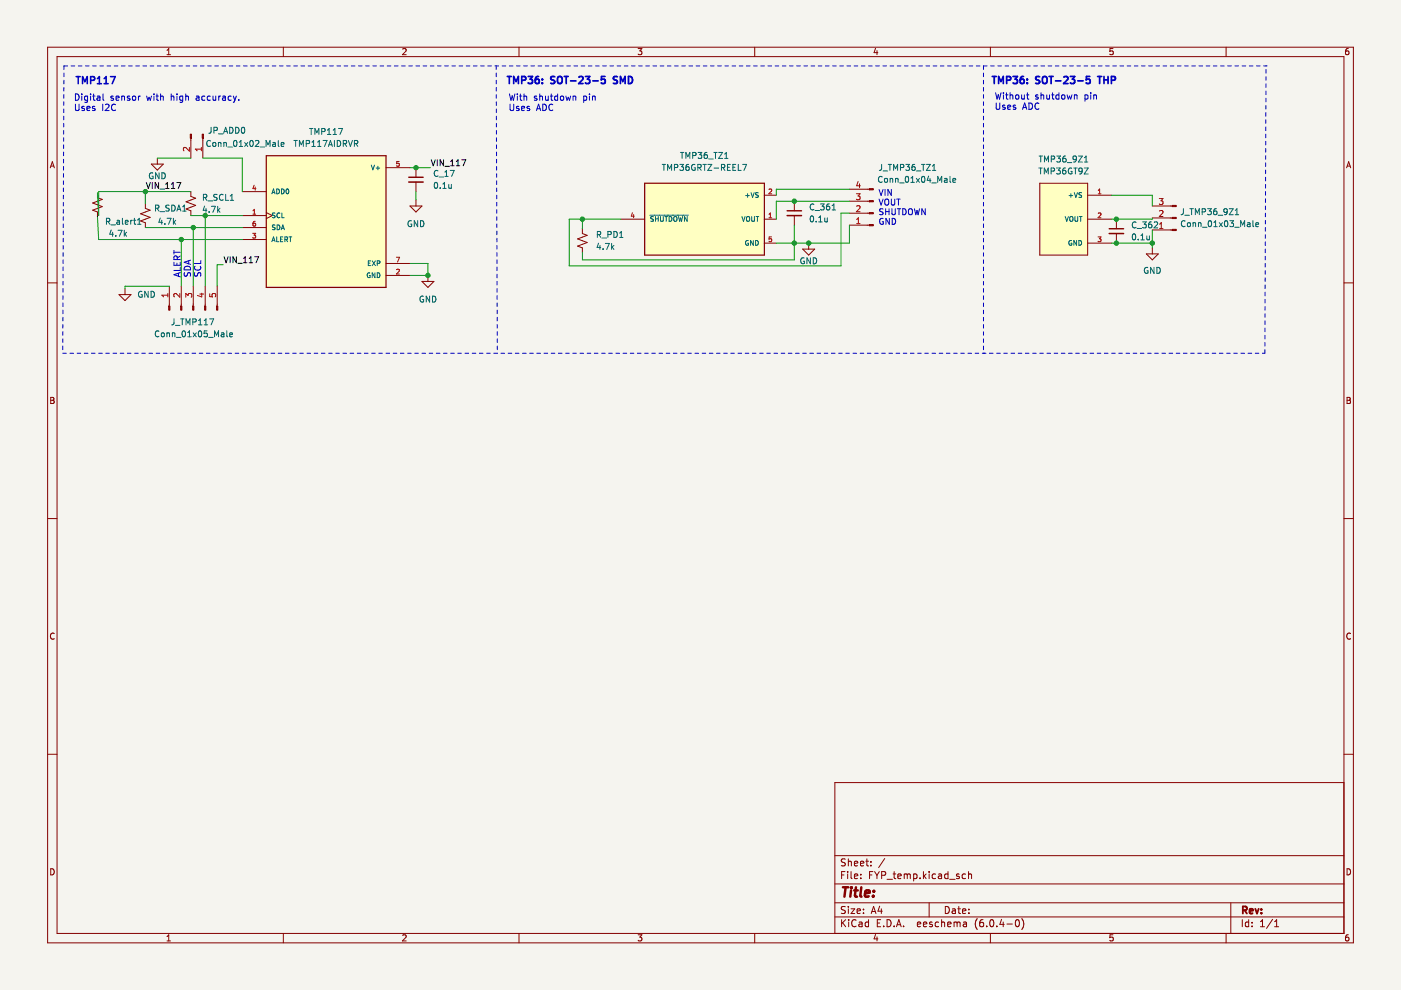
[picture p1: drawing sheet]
<svg xmlns="http://www.w3.org/2000/svg" width="297mm" height="210mm" viewBox="0 0 297 210" stroke-linecap="round" stroke-linejoin="round" font-family="sans-serif">
<path d="M.1 0h297v209.9h-297z" fill-rule="evenodd" fill="#f5f4ef" stroke="#f5f4ef" stroke-width=".21"/>
<g fill="none" stroke="#840000" stroke-width=".21">
<path d="M10.1 10h276.8v189.9h-276.8zM12.1 12h272.8v185.9h-272.8zM35.4 11.6h.7M35.4 10.7l.4-.4v1.3M60.1 10v2M85.4 10.4l.5-.1 .2 .4-.8 .9h.8M110 10v2M135.3 10.3h.8l-.4 .5 .3 .1v.6l-.2 .1-.5-.1M160 10v2M185.6 10.2l-.3 1h.8M185.9 10.7v.9M210 10v2"/>
<path d="M236 10.3h-.6l-.1 .6h.6l.1 .6-.2 .1-.5-.1M260 10v2M285.9 10.3l-.4 .1-.2 .2v.7l.2 .3 .4-.1v-.6l-.4-.1-.2 .2M10.7 35.6l.4-1.3 .4 1.3M10.8 35.2h.6M32.1 34.8h2.5l-1.2 1.3zM33.4 33.5v1.3M40.5 29.3v4.2M43 29.3v4.2M81.8 35.6h5.1M88.2 35.6v2M88.2 38.6v2"/>
<path d="M220.4 38.9h10.2v15.2h-10.2zM285.5 35.6l.4-1.3 .5 1.3M285.6 35.2h.7M10.1 60h2M20.7 40.9v1l1 .4-2.1 .7 2.1 .8-2.1 .8 1.1 .3v1.1M30.8 43.2v1l1 .4-2 .7 2 .8-2 .8 1 .3v1M40.5 40.6v1l1 .4-2.1 .8 2.1 .8-2.1 .7 1.1 .4v1M51.4 45.7h5.1M51.4 50.8h5.1M51.4 40.6h5.1M51.4 48.2h5.1M56.5 45.1l1.2 .6-1.2 .6"/>
<path d="M81.8 58.4h5.1M81.8 55.9h5.1M86.9 43.7h2.6l-1.3 1.2zM88.2 42.4v1.3M89.5 59.7h2.5l-1.3 1.2zM90.7 58.4v1.3M123.5 48.5v1l1 .4-2 .8 2 .7-2 .8 1 .4v1M131.6 46.5h5.1M162.1 41.4h2.5M162.1 46.5h2.5M162.1 51.5h2.5M168.4 42.7v2"/>
<path d="M168.4 45.7v2M170.2 52.8h2.5l-1.2 1.3zM171.5 51.5v1.3M180.1 40.1h4.2M180.1 42.7h4.2M180.1 45.2h4.2M180.1 47.7h4.2M230.6 41.4h5.1M230.6 46.5h5.1M230.6 51.5h5.1M236.7 46.5v2M236.7 49.5v2"/>
<path d="M243 53.8h2.6l-1.3 1.3zM244.3 43.7h4.2M244.3 52.6v1.2M244.3 46.2h4.2M244.3 48.8h4.2M284.9 60h2M25.2 62.5h2.6l-1.3 1.2zM26.5 61.2v1.3M35.9 60.7v4.2M38.4 60.7v4.2M41 60.7v4.2M43.5 60.7v4.2"/>
<path d="M46.1 60.7v4.2M10.8 84.3h.4l.2 .2-.2 .4 .2 .1 .1 .3-.2 .3h-.5zM10.8 84.9h.4M285.6 84.3h.4l.3 .2-.3 .4 .3 .1v.3l-.2 .3h-.5zM285.6 84.9h.4M10.1 110h2M284.9 110h2M11.5 134.4a.58 .58 0 0 0-.8 .5 .58 .58 0 0 0 .8 .5M286.3 134.4a.58 .58 0 0 0-.8 .5 .58 .58 0 0 0 .8 .5M10.1 159.9h2M284.9 159.9h2M284.9 165.9h-107.9v32"/>
<path d="M10.8 184.2a.66 .66 0 0 1 .7 .6 .66 .66 0 0 1-.7 .7zM35.4 198.6l.4-.4v1.3M35.4 199.5h.7M60.1 197.9v2M85.4 198.3l.5-.1 .2 .4-.8 .9h.8M110 197.9v2M135.3 198.2h.8l-.4 .5 .3 .1v.6l-.2 .1-.5-.1M160 197.9v2M177 194.4h107.9M177 191.4h107.9M177 187.4h107.9M177 181.4h107.9"/>
<path d="M178.4 185.5h.5M178.4 195v1.5M178.7 195.6l.6 .9M179.2 184.8h-.8v1.5M179.2 192.3l-.5-.1-.3 .1v.5l.7 .2 .1 .4-.3 .3-.5-.1M179.2 182.2l-.5-.1-.3 .1v.5l.7 .3 .1 .3-.3 .3-.5-.1M179.3 195l-.9 .8M179.7 184.8v.1M179.7 185.3v1M179.9 182.1v1.5M179.9 192.2v.1M179.9 192.7v1"/>
<path d="M179.9 182.7l.2-.1 .3 .1 .1 .9M179.9 195v.1M179.9 195.5v1M180.4 192.7h.8l-.8 1h.8M180.4 184.8v1.3l.3 .2M181.1 185.8l.8-.1-.1-.3-.4-.1-.3 .2 .1 .7h.6M181.1 183.1l.8-.1-.1-.3-.4-.1-.3 .2 .1 .7h.6M181.5 195.1a.71 .71 0 0 0-1 .5 .71 .71 0 0 0 .7 .9l.3-.2M181.7 193.2l.7-.2v-.2l-.5-.1-.2 .2 .1 .7h.6M182.1 195.6h.6l.1 .9M182.4 183.1l.7-.1v-.3l-.5-.1-.2 .2 .1 .7h.6M182.5 186.2v.1"/>
<path d="M182.5 185.4v.1M182.8 195.8l-.5 .1-.2 .2 .2 .4 .5-.1M183.1 193.5v.2M183.1 192.8v.1M183.6 182.6h.5M183.8 182.1v1.3l.3 .2M184.1 195.6l-.4-.1-.3 .3 .2 .6h.5M184.1 195v1.5M184.4 185.5h.5M184.6 183.5v.1M184.6 182.7v.1M184.7 193.7l.5-1.5 .5 1.5"/>
<path d="M184.9 193.3h.7M185.1 184.8h-.7v1.5M185.4 184.8l.5 .8M185.6 198.1l-.3 1h.8M185.9 185.6v.7M185.9 198.6v.9M186 195.7h.5M186.4 184.8l-.5 .8M186.5 192.1l-.4 1.1h1M186.7 195h-.7v1.5h.7M186.9 192.7v1M186.9 185.6l.7-.1 .2-.2-.1-.4-.8-.1v1.5"/>
<path d="M187.4 196.3v.2M187.6 182l-1.3 2M188.1 195a.76 .76 0 0 1 .8 .7 .76 .76 0 0 1-.8 .8zM188.1 186.4h1.1M189.4 185.3h.5M189.6 196.3v.2M189.6 184.8v1.3l.3 .2M190.1 196.5l.5-1.5 .5 1.5M190.2 196.1h.7M190.4 185.8l.7-.1-.1-.3-.4-.1-.2 .2v.7h.6M191.6 196.3v.2M191.7 185.4l.4-.1 .3 .2"/>
<path d="M191.7 185.3v1M192.4 185.5l.2-.2 .3 .1 .1 .9M192.4 185.5v.8M193.7 185.4l.4-.1 .3 .3-.1 .6h-.6M193.7 185.3v1.5M194.5 196l.7-.2-.1-.2-.4-.1-.2 .2 .1 .7h.5M195.1 186.2v.1M195.8 196l.7-.2-.1-.2-.4-.1-.2 .2 .1 .7h.5M195.8 184.8v1.5M195.9 185.7l.5 .6M196.4 185.3l-.6 .6M197 191.4v3"/>
<path d="M197 184.8v.1M197 185.3v1M197.6 195.6l-.3-.1-.2 .2v.2l.5 .2v.3h-.5M198.4 185.4l-.5-.1-.3 .3 .2 .6h.6M199 195.6l-.4-.1-.3 .3 .1 .6h.6M199 185.4h.6v.9M199.6 195.6l.3-.1 .3 .1 .1 .9M199.6 195v1.5M199.6 185.7h-.5l-.2 .2 .2 .4 .5-.1M200.4 192.2a.76 .76 0 0 1 .9 .7 .76 .76 0 0 1-.9 .8zM200.9 196l.7-.2v-.2l-.5-.1-.2 .2 .1 .7h.6M201 185.4l-.4-.1-.3 .3 .1 .6h.6"/>
<path d="M201 184.8v1.5M201.4 186.4h1.1M201.9 192.8h.6l.1 .9M202.3 195.6l.4-.1 .2 .2M202.3 195.5v1M202.6 193l-.5 .1-.2 .2 .2 .4 .5-.1M202.9 195.7l.2-.2 .4 .1 .1 .9M202.9 195.7v.8M203.1 192.7h.5M203.3 192.2v1.3l.3 .2M203.4 185.4l-.4-.1-.2 .2 .1 .2 .5 .2v.3h-.6M204.1 193.2l.7-.2-.1-.2-.4-.1-.2 .2v.7h.6"/>
<path d="M204.3 195.6h.6v.9M204.7 185.4l-.4-.1-.3 .3 .1 .6h.6M204.9 195.8l-.5 .1-.2 .2 .2 .4 .5-.1M205.4 185.4l.2-.1 .3 .1 .1 .9M205.4 184.8v1.5M205.4 193.5v.2M205.4 192.8v.1M207.2 194.8a1.72 1.72 0 0 0 0 2.3M208.4 195l-.4 .1a1.01 1.01 0 0 0 0 1.4l.5-.2 .1-.5-.3-.2h-.3l-.3 .2M209.2 196.3v.2M210 197.9v2M210 195.1l.2-.1a.8 .8 0 0 1 .5 .7 .8 .8 0 0 1-.5 .8l-.4-.6z"/>
<path d="M211.3 196.3v.2M212.3 194.9l-.3 1.1h.9M212.7 195.5v1M213.5 195.9h1.1M215.4 195.1l.2-.1a.8 .8 0 0 1 .6 .7 .8 .8 0 0 1-.6 .8l-.3-.6zM216.6 194.8a1.72 1.72 0 0 1 0 2.3M236 198.2h-.6l-.1 .6h.6l.1 .6-.2 .1-.5-.1M260 197.9v2M261 191.4v6.5M263.4 195v1.5M264.7 195.6l-.4-.1-.3 .3 .2 .6h.5M264.7 195v1.5"/>
<path d="M265.5 196.3v.2M265.5 195.6v.1M267.2 196.5h.9M267.2 195.4l.5-.4v1.5M269.8 194.9l-1.3 1.9M270.2 196.5h.9M270.2 195.4l.5-.4v1.5M285.6 184.2a.66 .66 0 0 1 .8 .6 .66 .66 0 0 1-.8 .7zM285.9 198.2l-.4 .1-.2 .2v.7l.2 .3 .4-.1v-.6l-.4-.1-.2 .2"/>
</g>
<path d="M263.5 193l.7-.1 .2-.2-.1-.4-.8-.1v1.5M263.9 193l.5 .7M264.9 193.2l.7-.2v-.2l-.5-.1-.2 .2 .1 .7h.6M266.1 192.7l.4 1 .4-1M267.4 193.5v.2M267.4 192.8v.1" fill="none" stroke="#840000" stroke-width=".39"/>
<path d="M178.7 188.1h1.2M179.3 188.1l-.3 2M180.4 188.8l-.1 1.3M180.5 188.1v.2M181.1 188.8h.8M181.5 188.1l-.2 1.7v.2l.4 .1M182.6 188.1l-.2 1.7 .3 .3M183.4 189.5l1-.2-.1-.4-.5-.1-.3 .3-.1 .9h.8M185.2 189.9l-.1 .2M185.3 188.9v.2" fill="none" stroke="#840000" stroke-width=".52"/>
<path d="M86.7 38.6h3M166.9 45.7h3M235.2 49.5h3" fill="none" stroke="#840000" stroke-width=".33"/>
<path d="M86.7 37.6h3M166.9 44.7h3M235.2 48.5h3" fill="none" stroke="#840000" stroke-width=".3"/>
<g fill="none" stroke="#006464" stroke-width=".21">
<path d="M32.4 36.7a.58 .58 0 0 0-.7 .6 .58 .58 0 0 0 .8 .5v-.4h-.3M33.7 36.6v1.3l-.7-1.3v1.3M34.3 36.6a.64 .64 0 0 1 .8 .7 .64 .64 0 0 1-.8 .6zM44.6 29.9a.56 .56 0 0 0-.8 .5 .56 .56 0 0 0 .8 .5M44.8 27l-.1 1.1-.4 .2M45.2 30.3l.1-.1 .4 .1-.1 .7-.4-.1zM45.4 27.7l.6-.1v-.5l-.6-.1v1.3M46.3 30.2v.9M46.3 30.3h.5l.1 .8M46.3 28.4h1M47.4 28.3l.4-1.3 .5 1.3M47.5 30.3h.4l.1 .8"/>
<path d="M47.5 30.2v.9M47.5 27.9h.6M48.3 31.2h1M48.7 27a.64 .64 0 0 1 .7 .6 .64 .64 0 0 1-.7 .7zM49.6 29.9l.2-.1a.68 .68 0 0 1 .5 .6 .68 .68 0 0 1-.5 .7l-.3-.5zM50 27a.64 .64 0 0 1 .7 .6 .64 .64 0 0 1-.7 .7zM50.7 31.1h.7M50.7 30.1l.4-.3v1.3M51.3 27.1l.2-.1a.68 .68 0 0 1 .4 .6 .68 .68 0 0 1-.4 .7l-.3-.5zM51.9 30.2l.6 .9M52.5 30.2l-.6 .9M53.1 29.9l.2-.1a.68 .68 0 0 1 .4 .6 .68 .68 0 0 1-.4 .7l-.3-.5z"/>
<path d="M54.2 29.9l.5-.1 .2 .3-.8 1h.8M55.1 31.2h1M56.4 31.1v-1.3l.4 .9 .5-.9v1.3M57.9 30.3h.4l.1 .8M58.4 30.5l-.6 .2 .2 .4 .4-.1M59 29.8v1.1l.2 .2M59.6 30.6l.6-.1v-.2l-.4-.1-.2 .2 .1 .6h.5M62.3 29.8h.7M62.7 29.8v1.3M63.5 31.1v-1.3l.4 .9 .4-.9v1.3M64.9 30.4h.6l.1-.5-.7-.1v1.3M65.6 27.2h.7"/>
<path d="M66 27.2v1.3M66.1 31.1h.8M66.1 30.1l.4-.3v1.3M66.8 28.5v-1.3l.4 .9 .4-.9v1.3M67.3 31.1h.8M67.3 30.1l.4-.3v1.3M68.2 27.9l.6-.1 .1-.4-.7-.2v1.3M68.5 29.8h.8l-.5 1.3M69.4 28.5h.7M69.4 27.6l.4-.4v1.3M69.6 31.1l.5-1.3 .4 1.3M69.8 30.7h.6"/>
<path d="M70.6 28.5h.8M70.6 27.6l.4-.4v1.3M70.9 29.8v1.3M71.5 29.8a.64 .64 0 0 1 .7 .6 .64 .64 0 0 1-.7 .7zM71.8 27.2h.8l-.5 1.3M72.8 30.4h.6v-.5l-.6-.1v1.3M73.1 30.4l.4 .7M73.9 29.8l.4 1.3 .4-1.3M75.1 30.4h.6l.1-.5-.7-.1v1.3M75.4 30.4l.5 .7M78.7 35l.4 1 .3-1M79.7 35.6h.8"/>
<path d="M80.1 35.2v.8M92.2 38.8l.2-.1a.68 .68 0 0 1 .4 .6 .68 .68 0 0 1-.4 .6l-.3-.4zM92.9 36.3a.56 .56 0 0 0-.8 .5 .56 .56 0 0 0 .8 .5M93.1 37.5h1M93.3 39.8v.1M93.9 39.9h.7M93.9 39l.3-.3v1.2M94.3 37.4h.7M94.3 36.5l.4-.4v1.3M95.1 39.1l.1 .8 .5-.1M95.5 36.1h.8l-.5 1.3M95.7 39.1v.8"/>
<path d="M140.4 34.9h.7M140.8 34.9v1.2M141.5 36.1v-1.2l.5 .9 .4-.9v1.2M143 35.5h.6l.1-.5-.7-.1v1.2M144.1 34.9h.8l-.4 .4 .4 .2v.5l-.2 .1-.6-.1M144.3 32.3h.7M144.6 32.3v1.3M145.4 33.6v-1.3l.4 .9 .5-.9v1.3M146 34.9h-.3l-.2 .3-.1 .7 .3 .2 .4-.1-.1-.6-.3-.1-.3 .3M146.9 33l.6-.1v-.5l-.6-.1v1.3M147.3 34.9a.58 .58 0 0 0-.7 .6 .58 .58 0 0 0 .8 .5v-.4h-.2M147.9 35.5h.7v-.5l-.7-.1v1.2"/>
<path d="M148 32.3h.8l-.4 .5 .3 .1v.6l-.1 .1-.6-.1M148.3 35.5l.4 .6M149 34.9h.8M149.4 34.9v1.2M149.9 32.3l-.4 .1-.2 .2v.7l.2 .3 .4-.1v-.6l-.4-.1-.2 .2M150.1 34.9h.8l-.8 1.2h.8M150.2 33.7h1M151.3 32.3h.8M151.4 35.6h1M151.7 32.3v1.3M152.4 32.3h.8l-.8 1.3h.8M153 35.5h.6v-.5l-.6-.1v1.2"/>
<path d="M153.3 35.5l.4 .6M153.6 33.6h.8M153.6 32.7l.4-.4v1.3M154.2 35.5h.5M154.8 34.9h-.6v1.2h.6M155.4 35.5h.4M156 34.9h-.6v1.2h.6M156.5 34.9v1.2h.6M157.4 34.9h.9l-.6 1.2M186.9 34.9v1l-.5 .2M187 37.5a.56 .56 0 0 0-.8 .5 .56 .56 0 0 0 .8 .5M187.2 36.2h1"/>
<path d="M187.6 37.9l.2-.1 .3 .1v.7l-.5-.1zM188.3 34.9h.7M188.7 34.9v1.2M188.7 37.9h.5l.1 .8M188.7 37.8v.9M189.5 36.1v-1.2l.4 .9 .4-.9v1.2M189.9 37.9h.5v.8M189.9 37.8v.9M190.7 38.8h1M190.9 35.5h.6l.1-.5-.7-.1v1.2M192 37.5l.2-.1a.68 .68 0 0 1 .5 .6 .68 .68 0 0 1-.5 .7l-.3-.5zM192.1 34.9h.7l-.4 .4 .4 .2v.5l-.2 .1-.5-.1"/>
<path d="M193.1 38.7h.8M193.1 37.8l.4-.4v1.3M193.9 34.9h-.3l-.2 .3-.1 .7 .3 .2 .4-.1-.1-.6-.3-.1-.3 .3M194.3 37.8l.6 .9M194.3 36.2h1M194.9 37.8l-.6 .9M195.4 34.9h.7M195.5 37.5l.2-.1a.68 .68 0 0 1 .4 .6 .68 .68 0 0 1-.4 .7l-.3-.5zM195.7 34.9v1.2M196.4 34.9h.9l-.9 1.2h.9M196.9 37.3l-.3 .9h.8M197.2 37.8v.9"/>
<path d="M197.5 38.8h1M197.7 36.1h.7M197.7 35.2l.3-.3v1.2M198.8 38.7v-1.3l.4 .9 .5-.9v1.3M200.3 37.9h.5v.8M200.8 38.1l-.6 .3 .2 .3 .4-.1M201.4 37.4v1.1l.2 .2M202 38.2l.6-.1v-.2l-.4-.1-.2 .2 .1 .6h.5M220.3 35.6h.7M220.3 33.1h.7M220.6 35.6v1.3M220.7 33.1v1.3"/>
<path d="M221.4 36.9v-1.3l.4 .9 .5-.9v1.3M221.4 34.4v-1.3l.5 .9 .4-.9v1.3M222.9 36.3l.6-.1v-.5l-.6-.1v1.3M222.9 33.7h.6l.1-.5-.7-.1v1.3M224 35.6h.8l-.4 .5 .3 .1v.6l-.1 .1-.6-.1M224 33.1h.8l-.4 .5 .4 .1v.5l-.2 .2-.6-.2M225.9 35.6l-.4 .1-.2 .2v.7l.2 .3 .4-.1v-.6l-.4-.1-.2 .2M225.9 33.1h-.3l-.2 .3-.1 .7 .3 .3 .4-.2-.1-.6h-.3l-.3 .2M226.3 34.5h.9M227.2 35.7a.58 .58 0 0 0-.7 .6 .58 .58 0 0 0 .8 .5v-.5h-.3M227.6 35.6h.8M228 35.6v1.3"/>
<path d="M228.2 33.6l-.2 .3-.4-.1v-.6l.4-.1 .2 .2v.7l-.2 .3-.4 .1M228.6 33.1h.9l-.9 1.3h.9M229.5 36.2l-.3 .2-.3-.1-.1-.6 .4-.1 .3 .3-.1 .7-.2 .2-.3 .1M229.9 35.6h.8l-.8 1.3h.8M229.9 34.4h.7M229.9 33.4l.4-.3v1.3M22.6 46.9h.6v-.5l-.6-.1v1.3M22.9 46.9l.4 .7M23.5 47.7h1M23.6 48.8l-.3 .9h.8M23.9 49.2v.9M24.5 50v.1"/>
<path d="M24.8 46.8h.5v.8M25 48.8h.9l-.6 1.3M25.3 47l-.6 .2 .2 .4 .4-.1M26 46.3v1.1l.1 .2M26.4 48.8v1.3M26.5 49.6l.3 .5M26.6 47.1l.6-.1-.1-.2-.4-.1-.1 .2v.6h.5M26.8 49.2l-.4 .5M27.7 46.7v.9M28.1 46.7l-.4 .2M28.3 46.7h.5M28.5 46.3v1.1l.3 .2"/>
<path d="M29.2 47.6h.7M29.2 46.6l.3-.3v1.3M33 44.2l.6-.1v-.5l-.6-.1v1.3M33.3 44.2l.4 .6M33.9 44.9h1M34 46.2l-.3 .9h.8M34.3 46.7v.9M34.9 47.4v.2M35.4 46.3h.9l-.6 1.3M35.9 43.6h-.7v.4l.6 .2 .1 .3-.3 .3-.4-.1M36.4 43.5a.64 .64 0 0 1 .8 .6 .64 .64 0 0 1-.8 .7zM36.8 46.3v1.3"/>
<path d="M36.9 47.1l.3 .5M37.2 46.7l-.4 .5M37.5 44.8l.4-1.3 .5 1.3M37.6 44.4h.6M38.7 44.8h.7M38.7 43.9l.4-.4v1.3M43.1 41.9l.6-.1 .1-.5-.7-.1v1.3M43.4 43.7l-.3 .9h.8M43.4 41.9l.5 .6M43.7 44.2v.8M44.1 42.6h1M44.3 44.9v.1"/>
<path d="M44.8 43.7h.9l-.6 1.3M46 41.3h-.6v.4l.5 .2 .1 .3-.2 .3-.5-.1M46.2 43.7v1.3M46.3 44.5l.3 .5M46.6 44.2l-.4 .5M47.3 41.3a.56 .56 0 0 0-.8 .5 .56 .56 0 0 0 .8 .6M47.8 41.2v1.3h.7M48.8 42.5h.7M48.8 41.6l.4-.4v1.3M57.6 51.2l.4-1 .3 1M57.6 41.1l.4-1 .3 1M57.7 40.8h.5"/>
<path d="M57.7 51h.5M58.3 47.7l-.5 .1a.42 .42 0 0 0 .5 .5l-.1 .4h-.5M58.3 45.2h-.5a.42 .42 0 0 0 .5 .6l-.1 .3h-.5M58.7 40.1a.51 .51 0 0 1 .5 .5 .51 .51 0 0 1-.5 .5zM58.7 50.2v1h.4M58.8 47.7a.51 .51 0 0 1 .5 .5 .51 .51 0 0 1-.5 .5zM59.3 45.2a.45 .45 0 0 0-.6 .5 .45 .45 0 0 0 .6 .4M59.5 50.7h.3M59.6 48.7l.4-1 .3 1M59.7 40.1a.51 .51 0 0 1 .6 .5 .51 .51 0 0 1-.6 .5zM59.7 48.4h.5M59.8 45.2v1h.5"/>
<path d="M60 50.2h-.5v1h.5M60.4 50.8l.5-.1v-.4l-.5-.1v1M60.6 50.8l.4 .4M60.7 40.2l.2-.1a.49 .49 0 0 1 .3 .5 .49 .49 0 0 1-.4 .4l-.2-.3zM61.3 50.2h.6M61.6 50.2v1M78.1 55.8h.3M78.4 57.9a.46 .46 0 0 0-.6 .5 .46 .46 0 0 0 .7 .4v-.4h-.2M78.6 55.3h-.5v1h.5M78.9 55.3l.7 1M79.5 57.8v1.1l-.6-1.1v1.1M79.6 55.3l-.7 1"/>
<path d="M80 57.8a.51 .51 0 0 1 .6 .6 .51 .51 0 0 1-.6 .5zM80 55.8h.5v-.4l-.5-.1v1M87.2 46.9a.58 .58 0 0 0-.7 .5 .58 .58 0 0 0 .8 .5v-.4h-.3M88.6 46.8v1.3l-.8-1.3v1.3M89.2 46.8a.64 .64 0 0 1 .7 .6 .64 .64 0 0 1-.7 .7zM126.7 49.7h.6v-.5l-.6-.1v1.2M126.9 51.6l-.3 .9h.8M127 49.7l.4 .6M127.2 52v.9M127.6 50.5h1M127.9 52.8v.1M128.3 51.6h.9l-.6 1.3"/>
<path d="M128.9 49.7h.6l.1-.5-.7-.1v1.2M129.7 51.6v1.3M129.8 52.4l.4 .5M130.2 49.1a.64 .64 0 0 1 .7 .6 .64 .64 0 0 1-.7 .6zM130.2 52l-.5 .5M131.4 50.3h.7M131.4 49.4l.3-.3v1.2M137.8 45.6h8.1M138.5 46h-.5a.42 .42 0 0 0 .5 .5l-.1 .4h-.4M139 45.9v1M139 46.4h.6M139.6 45.9v1"/>
<path d="M140 45.9v.8l.2 .2 .4-.2v-.8M141 45.9h.5M141.3 45.9v1M141.9 45.9a.51 .51 0 0 1 .6 .5 .51 .51 0 0 1-.6 .5zM142.9 46.1l.2-.2 .4 .2v.5l-.1 .3-.5-.1zM143.9 45.9l.2 1 .2-.7 .2 .7 .2-1M145.7 45.9v1l-.6-1v1M157.3 45.9l.3 1 .4-1M158.1 41.5h.8M158.3 46.1l.2-.2 .4 .2v.5l-.1 .3-.5-.1zM158.5 41.1v.8M158.7 51a.46 .46 0 0 0-.6 .5 .46 .46 0 0 0 .6 .4v-.3h-.2"/>
<path d="M159.2 40.8l.4 1.1 .3-1.1M159.4 45.9v.8l.2 .2 .4-.2v-.8M159.7 51v1l-.6-1v1M160.2 51a.51 .51 0 0 1 .6 .5 .51 .51 0 0 1-.6 .5zM160.3 45.9h.6M160.6 45.9v1M160.8 40.9h-.6a.42 .42 0 0 0 .5 .6v.3h-.5M170.5 54.7a.58 .58 0 0 0-.7 .6 .58 .58 0 0 0 .7 .5v-.4h-.2M171.8 54.7v1.2l-.7-1.2v1.2M171.9 45.9l.2-.1a.68 .68 0 0 1 .4 .6 .68 .68 0 0 1-.4 .7l-.3-.5zM172.4 54.7a.64 .64 0 0 1 .8 .6 .64 .64 0 0 1-.8 .6zM172.6 43.4a.56 .56 0 0 0-.8 .5 .56 .56 0 0 0 .8 .5"/>
<path d="M172.8 44.6h1M173 46.9v.2M173.6 47.1h.7M173.6 46.1l.4-.3v1.3M174 43.2h.7l-.4 .5 .4 .1v.6l-.2 .1-.5-.1M174.9 46.2v.8l.5-.1M175.4 46.2v.9M175.8 43.2l-.3 .1-.2 .2-.1 .8 .3 .2 .4-.1-.1-.6-.3-.1-.3 .3M176.4 44.5h.8M176.4 43.6l.4-.4v1.3M225.8 45.9l.4 1 .3-1M226.7 41.5h.7"/>
<path d="M226.9 46.1l.1-.2 .4 .2 .1 .5-.2 .3-.4-.1zM227 41.1v.8M227.2 51a.46 .46 0 0 0-.6 .5 .46 .46 0 0 0 .6 .4v-.3h-.2M227.8 40.8l.3 1.1 .3-1.1M227.9 45.9v.8l.2 .2 .4-.2v-.8M228.3 51v1l-.6-1v1M228.7 51a.51 .51 0 0 1 .6 .5 .51 .51 0 0 1-.6 .5zM228.8 45.9h.6M229.1 45.9v1M229.3 40.9h-.5a.42 .42 0 0 0 .5 .6l-.1 .3h-.5M240.2 49.7l.2-.1a.68 .68 0 0 1 .4 .6 .68 .68 0 0 1-.4 .7l-.3-.5zM240.8 47.2a.56 .56 0 0 0-.7 .5 .56 .56 0 0 0 .7 .5"/>
<path d="M241.1 48.4h1M241.3 50.7v.2M241.9 50l.3-.4v1.3M241.9 50.9h.7M242.2 47.1h.8l-.4 .4 .4 .2v.5l-.2 .1-.6-.1M243.1 50l.1 .8 .5-.1M243.3 56.8a.58 .58 0 0 0-.7 .5 .58 .58 0 0 0 .8 .5v-.4h-.2M243.7 50v.9M244.1 47.1h-.3l-.2 .3-.1 .7 .3 .2 .4-.1-.1-.6-.3-.1-.3 .3M244.7 56.7v1.3l-.8-1.3v1.3M244.7 47.2l.5-.1 .2 .3-.7 .9h.7M245.3 56.7a.64 .64 0 0 1 .7 .6 .64 .64 0 0 1-.7 .7z"/>
<path d="M250.9 44.3l-.1 1-.4 .2M251.2 45.6h1M251.3 46.9a.56 .56 0 0 0-.8 .5 .56 .56 0 0 0 .8 .5M251.8 47.3l.2-.1 .3 .1v.7l-.5-.1zM252.3 44.3h.7M252.6 44.3v1.2M253 47.3h.4l.1 .8M253 47.2v.9M253.4 45.5v-1.2l.5 .9 .4-.9v1.2M254.1 47.3h.5v.8M254.1 47.2v.9M254.9 44.9h.6v-.5l-.6-.1v1.2"/>
<path d="M254.9 48.2h1M256 44.3h.8l-.4 .4 .4 .2v.5l-.2 .1-.6-.1M256.3 46.9l.2-.1a.68 .68 0 0 1 .4 .6 .68 .68 0 0 1-.4 .7l-.3-.5zM257.4 48.1h.7M257.4 47.2l.3-.4v1.3M257.9 44.3h-.4l-.1 .3-.1 .7 .2 .2 .5-.1-.1-.6-.4-.1-.2 .3M258.3 45.6h.9M258.5 47.2l.7 .9M259.2 47.2l-.7 .9M259.7 46.9l.2-.1a.68 .68 0 0 1 .4 .6 .68 .68 0 0 1-.4 .7l-.3-.5zM260.2 44.8l-.2 .2h-.4l-.1-.6 .5-.1 .2 .2-.1 .7-.1 .3h-.4M260.6 44.3h.9l-.9 1.2h.9"/>
<path d="M260.7 46.8h.8l-.4 .5 .4 .1v.5l-.2 .2-.6-.2M261.8 48.2h.9M261.9 45.5h.7M261.9 44.6l.4-.3v1.2M263 48.1v-1.3l.5 .9 .4-.9v1.3M264.5 47.3h.5v.8M265 47.5l-.6 .3 .2 .3 .4-.1M265.6 46.8v1.1l.2 .2M266.2 47.6l.7-.1-.1-.2-.4-.1-.2 .2 .1 .6h.5M30.1 61.8a.58 .58 0 0 0-.7 .6 .58 .58 0 0 0 .7 .5v-.4h-.2M31.4 61.8v1.2l-.7-1.2v1.2M32 61.8a.64 .64 0 0 1 .8 .6 .64 .64 0 0 1-.8 .6z"/>
<path d="M33.7 70.3a.56 .56 0 0 0-.8 .5 .56 .56 0 0 0 .8 .5M34.3 70.6h.3l.3 .2v.4l-.3 .2-.4-.2zM35.4 70.7l.5-.1v.8M35.4 70.6v.8M36.5 70.7l.5-.1 .1 .8M36.5 70.6v.8M36.9 67.6l-.1 1.1-.4 .2M37.2 69h1M37.4 71.5h1M38.3 67.6h.7M38.6 67.6v1.3M38.7 70.3l.2-.2a.68 .68 0 0 1 .4 .7 .68 .68 0 0 1-.4 .6l-.3-.5z"/>
<path d="M39.4 68.9v-1.3l.5 .9 .4-.9v1.3M39.8 71.4h.7M39.8 70.5l.4-.4v1.3M40.9 68.3l.6-.1v-.5l-.6-.1v1.3M41 70.6l.6 .8M41.6 70.6l-.6 .8M42.1 68.9h.7M42.1 68l.4-.4v1.3M42.2 70.3l.1-.2a.68 .68 0 0 1 .5 .7 .68 .68 0 0 1-.5 .6l-.3-.5zM43.3 68l.4-.4v1.3M43.3 68.9h.7M43.9 70.1h-.6v.6h.6v.6l-.2 .1-.4-.1"/>
<path d="M44.2 71.5h1M44.4 67.6h.9l-.5 1.3M45.5 71.4v-1.3l.4 1 .4-1v1.3M46.9 70.6h.5l.1 .8M47.5 70.9l-.6 .2 .2 .3h.4M48.1 70.1v1.1l.2 .2M48.7 71l.6-.1-.1-.3h-.3l-.2 .1 .1 .7h.4M89.8 62.8a.58 .58 0 0 0-.8 .6 .58 .58 0 0 0 .8 .5v-.4h-.2M91.1 62.8v1.3l-.7-1.3v1.3M91.7 62.8a.64 .64 0 0 1 .7 .6 .64 .64 0 0 1-.7 .7z"/>
</g>
<g fill="#840000" stroke="#840000" stroke-width=".21">
<path d="M45.9 64.9h.3v.9h-.3z" fill-rule="evenodd"/>
<path d="M43.4 64.9h.2v.9h-.2z" fill-rule="evenodd"/>
<path d="M40.8 64.9h.3v.9h-.3z" fill-rule="evenodd"/>
<path d="M38.3 64.9h.3v.9h-.3z" fill-rule="evenodd"/>
<path d="M35.8 64.9h.2v.9h-.2z" fill-rule="evenodd"/>
<path d="M184.3 40h.9v.3h-.9z" fill-rule="evenodd"/>
<path d="M184.3 42.5h.9v.3h-.9z" fill-rule="evenodd"/>
<path d="M184.3 45.1h.9v.2h-.9z" fill-rule="evenodd"/>
<path d="M184.3 47.6h.9v.3h-.9z" fill-rule="evenodd"/>
<path d="M248.5 43.6h.9v.2h-.9z" fill-rule="evenodd"/>
<path d="M248.5 46.1h.9v.2h-.9z" fill-rule="evenodd"/>
<path d="M248.5 48.6h.9v.3h-.9z" fill-rule="evenodd"/>
<path d="M40.3 28.4h.3v.9h-.3z" fill-rule="evenodd"/>
<path d="M42.9 28.4h.2v.9h-.2z" fill-rule="evenodd"/>
</g>
<g fill="none" stroke="#a90000" stroke-width=".21">
<path d="M40.2 31.3v.7l-1-.7-.3 .2 .1 .5M42.7 31.3v.7M42.7 31.6h-1.3l.4 .4M53.9 39.3l-.3 .7h.7M54.1 39.7v.6M84.6 34.2h-.5v.5h.5v.5h-.5M181.9 38.5l-.3 .9h.8M182.2 39v.8M53.6 49.5h.6l-.3 .4 .3 .1v.4h-.6M53.6 45.4h.6M53.6 44.7l.3-.3v1M54.1 46.9l-.4 .3-.1 .6 .2 .1 .4-.1-.1-.4-.3-.1-.2 .2"/>
<path d="M84 54.5h.7l-.4 1.1M84.1 57.2l.4-.1 .2 .3-.7 .7h.7M134.1 45.1l-.3 .7h.7M134.3 45.5v.7M163 40.2l.4-.1 .2 .3-.6 .7h.6M163 46.2h.6M163 45.4l.3-.2v1M163.6 50.2h-.5l-.1 .5h.5l.1 .4h-.6M181.6 41.1h.8l-.5 .5 .4 .1v.5l-.2 .1-.5-.1M181.6 47.4h.8M181.6 46.5l.4-.3v1.2M181.6 43.7l.5-.1 .3 .4-.8 .9h.8"/>
<path d="M232.8 50.2h.6l-.3 .4 .3 .1v.4h-.6M232.9 41.1h.5M232.9 40.4l.2-.3v1M232.9 45.2h.3l.2 .2-.6 .8h.6M245.8 42.1h.8l-.4 .5 .3 .1v.5l-.2 .2-.5-.2M245.9 48.4h.7M245.9 47.5l.3-.3v1.2M245.9 44.8l.4-.2 .3 .4-.8 .9h.8M35.6 62.2v.8M35.6 62.6h-1.3l.4 .4M38.1 62.2v.8l-.9-.8-.3 .3 .1 .5M39.4 63v-.8l.5 .5 .1-.4h.5l.2 .2-.2 .5"/>
<path d="M42.4 62.3h.8M42.8 62.2v.8l-.9-.3M44.5 62.3v.6l.6 .1-.1-.7h.6l.1 .2-.1 .5"/>
</g>
<path d="M220.4 38.9h10.2v15.2h-10.2z" fill-rule="evenodd" fill="#ffffc2" stroke="#ffffc2" stroke-width=".21"/>
<g fill="#ffffc2" stroke="#ffffc2" stroke-width=".25">
<path d="M136.7 38.9h25.4v15.2h-25.4z" fill-rule="evenodd"/>
<path d="M56.5 33h25.3v27.9h-25.3z" fill-rule="evenodd"/>
</g>
<path d="M56.5 33h25.3v27.9h-25.3zM136.7 38.9h25.4v15.2h-25.4z" fill="none" stroke="#840000" stroke-width=".25"/>
<g fill="none" stroke="#0f0f0f" stroke-width=".21">
<path d="M31 38.7l.4 1.3 .5-1.3M32.3 38.7v1.3M33.6 38.7v1.3l-.7-1.3v1.3M35.1 40h.8M35.1 39.1l.4-.4v1.3M36.3 40h.8M36.3 39.1l.4-.4v1.3M37.5 38.7h.8l-.5 1.3M91.4 33.9l.5 1.2 .4-1.2M92.7 33.9v1.2M94 33.9v1.2l-.7-1.2v1.2M94.3 35.3h1"/>
<path d="M95.5 35.1h.8M95.5 34.2l.4-.3v1.2M96.8 35.1h.7M96.8 34.2l.3-.3v1.2M97.9 33.9h.9l-.6 1.2M33.9 40.1h1M47.5 54.4l.4 1.3 .5-1.3M48.8 54.4v1.3M50.1 54.4v1.3l-.7-1.3v1.3M50.4 55.8h1M51.6 55.7h.8M51.6 54.8l.4-.4v1.3"/>
<path d="M52.8 55.7h.8M52.8 54.8l.4-.4v1.3M54 54.4h.8l-.5 1.3"/>
</g>
<g fill="none" stroke="#0000c2" stroke-width=".21">
<path d="M13.5 18.5v.8M13.5 17v.8M13.6 15.5l-.1 .8M14.3 14h-.7v.7M15.1 14h.7M16 19.9a.68 .68 0 0 1 .8 .7 .68 .68 0 0 1-.8 .7zM16.6 14h.8M17.3 19.9v.1M18.1 14h.8M19.2 19.9v.1M19.6 14h.8M19.8 19.9v1.2l.4 .2"/>
<path d="M21.2 14h.7M21.8 19.9v1.2l.2 .2M22.7 14h.8M24.2 14h.8M25.7 14h.8M27.3 14h.7M28.8 14h.7M30.3 14h.8M31.8 14h.8M32.6 19.9v.1M33.3 19.9v1.2l.3 .2M33.4 14h.7"/>
<path d="M34 19.9v1.4M34.9 14h.7M36.3 19.9v1.4M36.4 14h.8M37.5 19.9v.1M37.9 14h.8M39.4 19.9v1.4M39.4 14h.8M41 14h.7M42.5 14h.8M44 14h.8M45.5 14h.8"/>
<path d="M47.1 14h.7M48.6 14h.8M50.1 14h.8M51.6 14h.8M53.2 14h.7M54.7 14h.7M56.2 14h.8M57.7 14h.8M59.3 14h.7M60.8 14h.7M62.3 14h.8M63.8 14h.8"/>
<path d="M65.3 14h.8M66.9 14h.7M68.4 14h.8M69.9 14h.8M71.4 14h.8M73 14h.7M74.5 14h.7M76 14h.8M77.5 14h.8M79.1 14h.7M80.6 14h.7M82.1 14h.8"/>
<path d="M83.6 14h.8M85.1 14h.8M86.7 14h.7M88.2 14h.8M89.7 14h.8M91.2 14h.8M92.8 14h.7M94.3 14h.7M95.8 14h.8M97.3 14h.8M98.9 14h.7M100.4 14h.7"/>
<path d="M101.9 14h.8M103.4 14h.8M104.9 14h.8M105.2 14v.7M105.2 15.5v.8M105.2 17v.8M105.2 18.5v.8M106.5 14h.7M108 14h.8M108 19.9l.3 1.4 .3-1 .2 1 .4-1.4M109.5 14h.8M109.7 19.9v.1"/>
<path d="M110.3 19.9v1.2l.3 .2M111 14h.8M111.1 19.9v1.4M112.6 14h.7M114.1 14h.7M114.4 19.9v1.4M115.6 14h.8M116.9 19.9v1.2l.3 .2M117.1 14h.8M118.2 19.9v1.4M118.7 14h.7M120.2 14h.7"/>
<path d="M121.7 14h.8M123.2 14h.8M124.7 14h.8M125 19.9v.1M126.3 14h.7M127.8 14h.8M129.3 14h.8M130.8 14h.8M132.4 14h.7M133.9 14h.7M135.4 14h.8M136.9 14h.8"/>
<path d="M138.5 14h.7M140 14h.7M141.5 14h.8M143 14h.8M144.5 14h.8M146.1 14h.7M147.6 14h.8M149.1 14h.8M150.6 14h.8M152.2 14h.7M153.7 14h.7M155.2 14h.8"/>
<path d="M156.7 14h.8M158.3 14h.7M159.8 14h.7M161.3 14h.8M162.8 14h.8M164.3 14h.8M165.9 14h.7M167.4 14h.8M168.9 14h.8M170.4 14h.8M172 14h.7M173.5 14h.7"/>
<path d="M175 14h.8M176.5 14h.8M178.1 14h.7M179.6 14h.7M181.1 14h.8M182.6 14h.8M184.1 14h.8M185.7 14h.7M187.2 14h.8M188.7 14h.8M190.2 14h.8M191.8 14h.7"/>
<path d="M193.3 14h.7M194.8 14h.8M196.3 14h.8M197.9 14h.7M199.4 14h.7M200.9 14h.8M202.4 14h.8M203.9 14h.8M205.5 14h.7M207 14h.8M208.5 15.5v.8M208.5 17v.8"/>
<path d="M208.5 18.5v.8M209.3 14h-.8v.7M210 14h.8M211.1 19.7l.3 1.3 .3-.9 .2 .9 .3-1.3M211.6 14h.7M212.8 19.7v.1M213.1 14h.7M213.4 19.7v1.1l.3 .2M214.2 19.7v1.3M214.6 14h.8M216.1 14h.8M217.7 14h.7"/>
<path d="M217.8 19.7v1.1l.3 .2M219.2 14h.7M220.7 14h.8M220.7 19.7v1.3M222.2 14h.8M223.2 19.7v1.1l.3 .2M223.7 14h.8M224.5 19.7v1.3M225.3 14h.7M226.8 14h.8M228.3 14h.8M229.8 14h.8"/>
<path d="M231.3 19.7v.1M231.4 14h.7M232.9 14h.8M234.4 14h.8M235.9 14h.8M237.5 14h.7M239 14h.7M240.5 14h.8M242 14h.8M243.6 14h.7M245.1 14h.7M246.6 14h.8"/>
<path d="M248.1 14h.8M249.6 14h.8M251.2 14h.7M252.7 14h.8M254.2 14h.8M255.7 14h.8M257.3 14h.7M258.8 14h.7M260.3 14h.8M261.8 14h.8M263.4 14h.7M264.9 14h.7"/>
<path d="M266.4 14h.8M267.9 14h.5M268.4 19.3v.8M268.4 17.8v.7M268.4 16.3v.7M268.4 14.7v.8M268.4 14h.1M13.4 39.9v.7M13.5 38.3v.8M13.5 36.8v.8M13.5 35.3v.8M13.5 33.8v.7"/>
<path d="M13.5 32.3v.7M13.5 30.7v.8M13.5 29.2v.8M13.5 27.7v.7M13.5 26.2v.7M13.5 24.6v.8M13.5 23.1v.8M13.5 21.6v.8M13.5 20.1v.7M16 22.1v1.1l.2 .2h.3l.3-.2v-1.1M17.3 20.4v.9M17.9 22.6l-.4-.1-.2 .2 .1 .2 .5 .2v.3h-.6"/>
<path d="M18.4 23l.7-.1-.1-.3-.4-.1-.2 .2 .1 .7h.5M18.6 20.4h-.4l-.3 .2 .1 .6h.6M18.6 20.4v1.1l-.3 .2h-.3M19.2 20.4v.9M19.7 20.4h.5M20.1 22.6l-.3-.1-.2 .2 .1 .2 .4 .2v.3h-.5M20.6 20.4h.5l.1 .9M21.2 20.7l-.5 .1-.1 .1 .1 .4 .5-.1M21.8 22.1v1.3M22.4 22.2l.5-.1 .2 .4-.8 .9h.8M24 20.4h-.3l-.2 .2 .1 .2 .4 .1v.3h-.5M24.5 22.2a.64 .64 0 0 0-.9 .5 .64 .64 0 0 0 .6 .7l.3-.1"/>
<path d="M24.6 20.8l.6-.1v-.3h-.4l-.2 .2 .1 .6h.5M25.8 20.5l.5-.1 .1 .9M25.8 20.4v.9M27.5 20.4h-.3l-.2 .2v.2l.5 .1v.3h-.5M28.1 20.5l.2-.1 .4 .1 .1 .5-.1 .2-.6-.1zM29.4 20.4v.9M29.7 20.4l-.3 .2M31.1 20.4l.2 .9 .3-.7 .3 .7 .2-.9M32.6 20.4v.9M33.1 20.4h.5M34 20.5l.6-.1v.9M36.3 20.5l.5-.1 .1 .9"/>
<path d="M37.5 20.4v.9M38.7 20.4h-.3l-.3 .2 .1 .6h.5M38.7 20.4v1.1l-.2 .2h-.3M39.4 20.5l.5-.1 .1 .9M41.6 20.4h.5l.1 .9M42.2 20.7l-.4 .1-.2 .1 .2 .4 .4-.1M43.4 20.4h-.4l-.2 .2 .1 .6h.5M44.6 20.4h-.4l-.3 .2 .2 .6h.5M45.2 20.4v.8l.5-.1M45.7 20.4v.9M46.4 20.4v.9M46.8 20.4l-.4 .2"/>
<path d="M47.2 20.4h.5l.1 .9M47.8 20.7l-.5 .1-.1 .1 .1 .4 .5-.1M49 20.4h-.4l-.2 .2 .1 .6h.5M49.5 20.4l.3 .9M49.8 21.3l-.3 .4M50.1 20.4l-.3 .9M50.6 21.1v.2M105.2 20.1v.7M105.2 21.6v.8M105.2 23.1v.8M105.2 24.6v.8M105.2 26.2l.1 .7"/>
<path d="M105.3 27.7v.7M105.3 29.2v.8M105.3 30.7v.8M105.3 32.3v.7M105.3 33.8v.7M105.3 35.3v.8M105.3 36.8v.8M105.3 38.3v.8M105.3 39.9v.7M108.1 22.1v1.1l.3 .2h.3l.2-.2v-1.1M109.7 20.4v.9M110 22.6l-.3-.1-.2 .2 .1 .2 .4 .2v.3h-.5"/>
<path d="M110.1 20.4h.5M110.6 23l.6-.1v-.3l-.4-.1-.2 .2v.7h.6M111.1 20.5l.5-.1 .1 .9M112.3 22.6l-.4-.1-.2 .2 .1 .2 .5 .2v.3h-.6M113.7 23.4l.5-1.3 .4 1.3M113.8 20.4h-.3l-.2 .2v.2l.5 .1v.3h-.5M113.9 23.1h.6M114.4 20.5l.6-.1v.9M115.1 22.1a.68 .68 0 0 1 .8 .7 .68 .68 0 0 1-.8 .6zM115.7 20.4v.8l.5-.1M116.2 20.4v.9M116.7 20.4h.5"/>
<path d="M117.2 22.2a.64 .64 0 0 0-.9 .5 .64 .64 0 0 0 .6 .7l.3-.1M118.2 20.4h-.4l-.2 .2 .1 .6h.5M118.9 20.5l.2-.1 .4 .1v.5l-.1 .2-.5-.1zM120 20.4l.2 .9 .3-.7 .2 .7 .3-.9M121.5 20.5l.5-.1 .1 .9M121.5 20.4v.9M123.8 20.4h.3l.3 .2-.1 .6h-.5M123.8 20.4v1.3M125 20.4v.9M125.6 20.5l.5-.1 .1 .9M125.6 20.4v.9M208.5 20.1v.7"/>
<path d="M208.5 21.6v.8M208.5 23.1v.8M208.5 24.6v.8M208.5 26.2v.7M208.5 27.7v.7M208.5 29.2v.8M208.5 30.7v.8M208.5 32.3v.7M208.5 33.8v.7M208.5 35.3v.8M208.5 36.8v.8M208.5 38.3v.8"/>
<path d="M208.5 39.9v.7M211.2 21.8v1.1l.3 .3h.2l.3-.3v-1.1M212.8 20.1v.9M213.1 22.4l-.3-.1-.2 .2v.2l.5 .1v.3h-.5M213.2 20.1h.5M213.7 22.7l.6-.1-.1-.2-.4-.1-.1 .2v.6h.5M214.2 20.2h.5v.8M215.3 22.4l-.3-.1-.2 .2 .1 .2 .4 .1v.3h-.5M215.4 20.2l.4-.1 .2 .3v.4l-.2 .2-.5-.2zM216.6 20.1l.1 .9 .5-.1M216.8 23.2l.4-1.4 .5 1.4M216.9 22.8h.7"/>
<path d="M217.2 20.1v.9M217.6 20.1h.5M218.1 21.8a.68 .68 0 0 1 .8 .7 .68 .68 0 0 1-.8 .7zM220.1 20.2l-.3-.1-.2 .2v.2l.5 .1v.4h-.5M220.3 22a.64 .64 0 0 0-.9 .4 .64 .64 0 0 0 .6 .8l.3-.1M220.7 20.2h.5l.1 .8M221.9 20.1l.1 .9 .5-.1M222.5 20.1v.9M223 20.1h.5M224.5 20.2l-.4-.1-.2 .3 .1 .6h.5M225.2 20.2l.1-.1 .4 .1 .1 .6-.1 .2-.5-.1zM226.2 20.1l.3 .9 .3-.6 .2 .6 .3-.9"/>
<path d="M227.8 20.2h.5l.1 .8M227.8 20.1v.9M230 20.2l.4-.1 .3 .3-.2 .6h-.5M230 20.1v1.4M231.3 20.1v.9M231.9 20.2h.5l.1 .8M231.9 20.1v.9M268.3 39.1v.8M268.3 37.6v.7M268.3 36.1v.7M268.3 34.5v.8M268.3 33v.8"/>
<path d="M268.4 31.5l-.1 .8M268.4 30v.7M268.4 28.4v.8M268.4 26.9v.8M268.4 25.4v.8M268.4 23.9v.7M268.4 22.4v.7M268.4 20.8v.8M13.4 59.7v.7M13.4 58.1v.8M13.4 56.6v.8M13.4 55.1v.8"/>
<path d="M13.4 53.6v.7M13.4 52v.8M13.4 50.5v.8M13.4 49v.8M13.4 47.5v.7M13.4 46v.7M13.4 44.4v.8M13.4 42.9v.8M13.4 41.4v.8M36.9 53.1v.8M36.9 55.6v.7h1.3v-.7M36.9 53.5h1.3"/>
<path d="M37.5 55.8v.5M37.6 55l-.1-.6-.5-.1-.1 .7h1.3M37.8 57.9v.7M38.2 57.8l-1.3 .4 1.3 .5M38.2 56.7v.6h-1.3M38.2 54.3l-.6 .4M39.1 57.8l-.1 .5 .2 .2h.4l.2-.6 .3-.1 .3 .3-.1 .5M39.1 56.7a.72 .72 0 0 1 .8-.2 .72 .72 0 0 1 .5 .7h-1.4zM40 55.3v.6M40.4 55.2l-1.4 .4 1.4 .5M41.3 57.8l-.1 .5 .1 .2h.4l.3-.6 .3-.1 .3 .3-.1 .5M41.3 56.4a.64 .64 0 0 0 .5 .9 .64 .64 0 0 0 .8-.6l-.2-.3"/>
<path d="M42.6 55.2v.7h-1.4M105.3 41.4v.8M105.3 42.9v.8M105.3 44.4v.8M105.3 46v.7M105.3 47.5v.7M105.3 49v.8M105.3 50.5l.1 .8M105.4 52v.8M105.4 53.6v.7M105.4 55.1v.8M105.4 56.6v.8"/>
<path d="M105.4 58.1v.8M105.4 59.7v.7M186.4 40.2l.4 1.2 .4-1.2M186.4 42.2l.4 1.3 .4-1.3M187.2 44.3l-.6 .1v.3l.5 .3 .1 .3-.2 .2h-.5M187.2 46.4a.58 .58 0 0 0-.7 .5 .58 .58 0 0 0 .8 .5v-.4h-.3M187.6 40.2v1.2M187.6 42.4l.3-.2a.43 .43 0 0 1 .5 .4v.5a.42 .42 0 0 1-.4 .4 .42 .42 0 0 1-.4-.4zM187.8 44.3v1.2M187.8 44.9h.7M188.5 44.3v1.2M188.6 46.3v1.3l-.8-1.3v1.3"/>
<path d="M189 40.2v1.2l-.7-1.2v1.2M189 42.2v1l.2 .3h.3l.2-.3v-1M189.1 44.3v1l.2 .2h.3l.2-.2v-1M189.2 46.3a.64 .64 0 0 1 .7 .6 .64 .64 0 0 1-.7 .7zM190.1 42.2h.8M190.2 44.3h.8M190.5 42.2v1.3M190.6 44.3v1.2M191.4 44.3a.64 .64 0 0 1 .7 .6 .64 .64 0 0 1-.7 .6zM192.7 44.4l.2-.1a.43 .43 0 0 1 .6 .4v.4a.42 .42 0 0 1-.5 .4 .42 .42 0 0 1-.4-.4zM193.9 44.3l.3 1.2 .2-.9 .3 .9 .3-1.2M196.2 44.3v1.2l-.8-1.2v1.2"/>
<path d="M208.5 41.4v.8M208.5 42.9v.8M208.5 44.4v.8M208.5 46v.7M208.5 47.5v.7M208.5 49v.8M208.5 50.5v.8M208.5 52.1v.7M208.5 53.6v.7M208.5 55.1v.8M208.5 56.6v.8M208.5 58.1v.8"/>
<path d="M208.5 59.7v.7M268.2 58.9v.8M268.2 57.4v.7M268.3 55.9l-.1 .7M268.3 54.3v.8M268.3 52.8v.8M268.3 51.3v.8M268.3 49.8v.7M268.3 48.2v.8M268.3 46.7v.8M268.3 45.2v.8M268.3 43.7v.7"/>
<path d="M268.3 42.2v.7M268.3 40.6v.8M13.3 74.9h.8M13.3 73.4v.7M13.3 71.8v.8M13.3 70.3v.8M13.3 68.8v.8M13.3 67.3v.7M13.3 65.8v.7M13.3 64.2v.8M13.4 62.7l-.1 .8M13.4 61.2v.7"/>
<path d="M14.8 74.9h.8M16.3 74.9h.8M17.9 74.9h.7M19.4 74.9h.8M20.9 74.9h.8M22.4 74.9h.8M24 74.9h.7M25.5 74.9h.7M27 74.9h.8M28.5 74.9h.8M30.1 74.9h.7M31.6 74.9h.7"/>
<path d="M33.1 74.9h.8M34.6 74.9h.8M36.1 74.9h.8M37.7 74.9h.7M39.2 74.9h.8M40.7 74.9h.8M42.2 74.9h.8M43.8 74.9h.7M45.3 74.9h.8M46.8 74.9h.8M48.3 74.9h.8M49.9 74.9h.7"/>
<path d="M51.4 74.9h.7M52.9 74.9h.8M54.4 74.9h.8M56 74.9h.7M57.5 74.9h.7M59 74.9h.8M60.5 74.9h.8M62 74.9h.8M63.6 74.9h.7M65.1 74.9h.8M66.6 74.9h.8M68.1 74.9h.8"/>
<path d="M69.7 74.9h.7M71.2 74.9h.7M72.7 74.9h.8M74.2 74.9h.8M75.8 74.9h.7M77.3 74.9h.7M78.8 74.9h.8M80.3 74.9h.8M81.8 74.9h.8M83.4 74.9h.7M84.9 74.9h.8M86.4 74.9h.8"/>
<path d="M87.9 74.9h.8M89.5 74.9h.7M91 74.9h.7M92.5 74.9h.8M94 74.9h.8M95.6 74.9h.7M97.1 74.9h.7M98.6 74.9h.8M100.1 74.9h.8M101.6 74.9h.8M103.2 74.9h.7M104.7 74.9h.8"/>
<path d="M105.4 61.2v.7M105.4 62.7v.8M105.4 64.2v.8M105.4 65.8v.7M105.4 67.3v.7M105.4 68.8v.8M105.4 70.3v.8M105.4 71.8v.8M105.4 73.4v.7M105.4 74.9h.1M106.2 74.9h.8M107.7 74.9h.8"/>
<path d="M109.3 74.9h.7M110.8 74.9h.7M112.3 74.9h.8M113.8 74.9h.8M115.4 74.9h.7M116.9 74.9h.7M118.4 74.9h.8M119.9 74.9h.8M121.4 74.9h.8M123 74.9h.7M124.5 74.9h.8M126 74.9h.8"/>
<path d="M127.5 74.9h.8M129.1 74.9h.7M130.6 74.9h.7M132.1 74.9h.8M133.6 74.9h.8M135.2 74.9h.7M136.7 74.9h.7M138.2 74.9h.8M139.7 74.9h.8M141.2 74.9h.8M142.8 74.9h.7M144.3 74.9h.8"/>
<path d="M145.8 74.9h.8M147.3 74.9h.8M148.9 74.9h.7M150.4 74.9h.7M151.9 74.9h.8M153.4 74.9h.8M155 74.9h.7M156.5 74.9h.7M158 74.9h.8M159.5 74.9h.8M161 74.9h.8M162.6 74.9h.7"/>
<path d="M164.1 74.9h.8M165.6 74.9h.8M167.1 74.9h.8M168.7 74.9h.7M170.2 74.9h.7M171.7 74.9h.8M173.2 74.9h.8M174.8 74.9h.7M176.3 74.9h.7M177.8 74.9h.8M179.3 74.9h.8M180.8 74.9h.8"/>
<path d="M182.4 74.9h.7M183.9 74.9h.8M185.4 74.9h.8M186.9 74.9h.8M188.5 74.9h.7M190 74.9h.7M191.5 74.9h.8M193 74.9h.8M194.6 74.9h.7M196.1 74.9h.7M197.6 74.9h.8M199.1 74.9h.8"/>
<path d="M200.6 74.9h.8M202.2 74.9h.7M203.7 74.9h.8M205.2 74.9h.8M206.7 74.9h.8M208.3 74.9h.7M208.5 74.9h.1M208.5 61.2v.8M208.5 62.7v.8M208.5 64.2v.8M208.5 65.8v.7M208.5 67.3v.7"/>
<path d="M208.5 68.8v.8M208.5 70.3v.8M208.5 71.9v.7M208.5 73.4v.7M209.8 74.9h.7M211.3 74.9h.8M212.8 74.9h.8M214.4 74.9h.7M215.9 74.9h.7M217.4 74.9h.8M218.9 74.9h.8M220.4 74.9h.8"/>
<path d="M222 74.9h.7M223.5 74.9h.8M225 74.9h.8M226.5 74.9h.8M228.1 74.9h.7M229.6 74.9h.8M231.1 74.9h.8M232.6 74.9h.8M234.2 74.9h.7M235.7 74.9h.7M237.2 74.9h.8M238.7 74.9h.8"/>
<path d="M240.3 74.9h.7M241.8 74.9h.7M243.3 74.9h.8M244.8 74.9h.8M246.3 74.9h.8M247.9 74.9h.7M249.4 74.9h.8M250.9 74.9h.8M252.4 74.9h.8M254 74.9h.7M255.5 74.9h.7M257 74.9h.8"/>
<path d="M258.5 74.9h.8M260.1 74.9h.7M261.6 74.9h.7M263.1 74.9h.8M264.6 74.9h.8M266.1 74.9h.8M268.2 74.1v.8h-.5M268.2 72.6v.8M268.2 71.1v.8M268.2 69.6v.7M268.2 68v.8M268.2 66.5v.8"/>
<path d="M268.2 65v.8M268.2 63.5v.7M268.2 62v.7M268.2 60.4v.8"/>
</g>
<path d="M16.1 16.2h.9M16.6 16.2v1.5M17.5 17.7v-1.5l.5 1.1 .5-1.1v1.5M19.2 17h.7l.2-.3-.1-.3-.8-.2v1.5M20.6 17.7h.9M20.6 16.7l.5-.5v1.5M22.1 17.7h.8M22.1 16.7l.4-.5v1.5M23.4 16.2h1l-.6 1.5" fill="none" stroke="#0000c2" stroke-width=".33"/>
<g fill="none" stroke="#0000c2" stroke-width=".36">
<path d="M107.6 16.2h.8M108 16.2v1.5M108.9 17.7v-1.5l.5 1.1 .5-1.1v1.5M110.6 17l.7-.1 .2-.2-.1-.3-.8-.2v1.5M112 16.2h.9l-.5 .6 .4 .1v.7l-.2 .1-.6-.1M114.2 16.2l-.4 .1a1.01 1.01 0 0 0 0 1.4l.5-.1v-.5l-.2-.3-.5 .1-.1 .2M115 17.6v.1M115 16.8v.1M117.6 16.3l-.6-.1-.2 .2v.4l.7 .3 .1 .3-.3 .3-.5-.1M118.3 16.4l.2-.2a.5 .5 0 0 1 .7 .5v.5a.5 .5 0 0 1-.5 .5 .5 .5 0 0 1-.5-.5zM119.6 16.2h.9M120 16.2v1.5"/>
<path d="M121 17.1h1.1M122.8 16.4l.5-.2 .3 .4-.9 1.1h.9M124.1 16.2h.9l-.5 .6 .5 .1v.7l-.2 .1-.7-.1M125.7 17.1h1.1M128.3 16.2h-.8v.7l.2-.1 .5 .1 .1 .2v.5l-.3 .1-.5-.1M130.9 16.3l-.6-.1-.2 .2v.4l.7 .3 .1 .3-.3 .3-.6-.1M131.5 17.7v-1.5l.5 1.1 .5-1.1v1.5M133.3 16.2a.76 .76 0 0 1 .8 .8 .76 .76 0 0 1-.8 .7zM210.4 16.2h.8M210.8 16.2v1.5M211.7 17.7v-1.5l.5 1.1 .5-1.1v1.5M213.4 17l.7-.1 .2-.2-.1-.3-.8-.2v1.5"/>
<path d="M214.8 16.2h.9l-.5 .6 .4 .1v.7l-.2 .1-.6-.1M217 16.2l-.4 .1a1.01 1.01 0 0 0 0 1.4l.5-.1v-.5l-.2-.3-.5 .1-.1 .2M217.8 17.6v.1M217.8 16.8v.1M220.4 16.3l-.5-.1-.3 .2v.4l.7 .3 .1 .3-.3 .3-.5-.1M221.1 16.4l.3-.2a.5 .5 0 0 1 .6 .5v.5a.5 .5 0 0 1-.5 .5 .5 .5 0 0 1-.5-.5zM222.4 16.2h.9M222.9 16.2v1.5M223.8 17.1h1.1M225.6 16.4l.5-.2 .3 .4-.9 1.1h.9M226.9 16.2h1l-.5 .6 .4 .1v.7l-.2 .1-.7-.1M228.5 17.1h1.1"/>
<path d="M231.1 16.2h-.7l-.1 .7 .2-.1 .5 .1 .1 .2v.5l-.2 .1-.6-.1M232.7 16.2h.9M233.1 16.2v1.5M234.1 16.2v1.5M234.1 16.9h.8M234.9 16.2v1.5M235.6 17l.8-.1 .1-.2-.1-.3-.8-.2v1.5"/>
</g>
<g fill="none" stroke="#009600" stroke-width=".21">
<path d="M33.4 33.5h7.1M43 33.5h8.4v7.1M86.9 35.6h4.3M20.7 46l.2 4.8h30.5M30.8 48.2h20.6M30.8 40.4v2.8M38.4 50.8v9.9M40.5 45.7h10.9M40.5 40.6h-19.6v5.1l-.2-4.8M41 48.2v12.5M43.5 45.7v15M47.3 56.1h-1.2v4.6"/>
<path d="M86.9 55.9h3.8v2.5h-3.8M88.2 40.6v1.8M123.5 46.5v2M168.4 47.7v7.4h-44.9v-1.5M180.1 45.2h-1.8v11.2h-57.6v-9.9h10.9M180.1 47.7v3.8h-15.5M180.1 40.1h-15.5v1.3M180.1 42.7h-15.5v3.8M235.7 41.4h8.6v2.3M235.7 51.5h8.6M244.3 46.2v.3h-8.6M244.3 48.8v3.8"/>
<path d="M35.9 60.7h-9.4v.5"/>
</g>
<g fill="#009600" stroke="#009600" stroke-width=".21">
<circle cx="88.2" cy="35.6" r=".46"/>
<circle cx="90.7" cy="58.4" r=".46"/>
<circle cx="38.4" cy="50.8" r=".46"/>
<circle cx="41" cy="48.2" r=".46"/>
<circle cx="43.5" cy="45.7" r=".46"/>
<circle cx="30.8" cy="40.6" r=".46"/>
<circle cx="171.5" cy="51.5" r=".46"/>
<circle cx="236.7" cy="46.5" r=".46"/>
<circle cx="244.3" cy="51.5" r=".46"/>
<circle cx="236.7" cy="51.5" r=".46"/>
<circle cx="123.5" cy="46.5" r=".46"/>
<circle cx="168.4" cy="51.5" r=".46"/>
<circle cx="168.4" cy="42.7" r=".46"/>
</g>
</svg>
